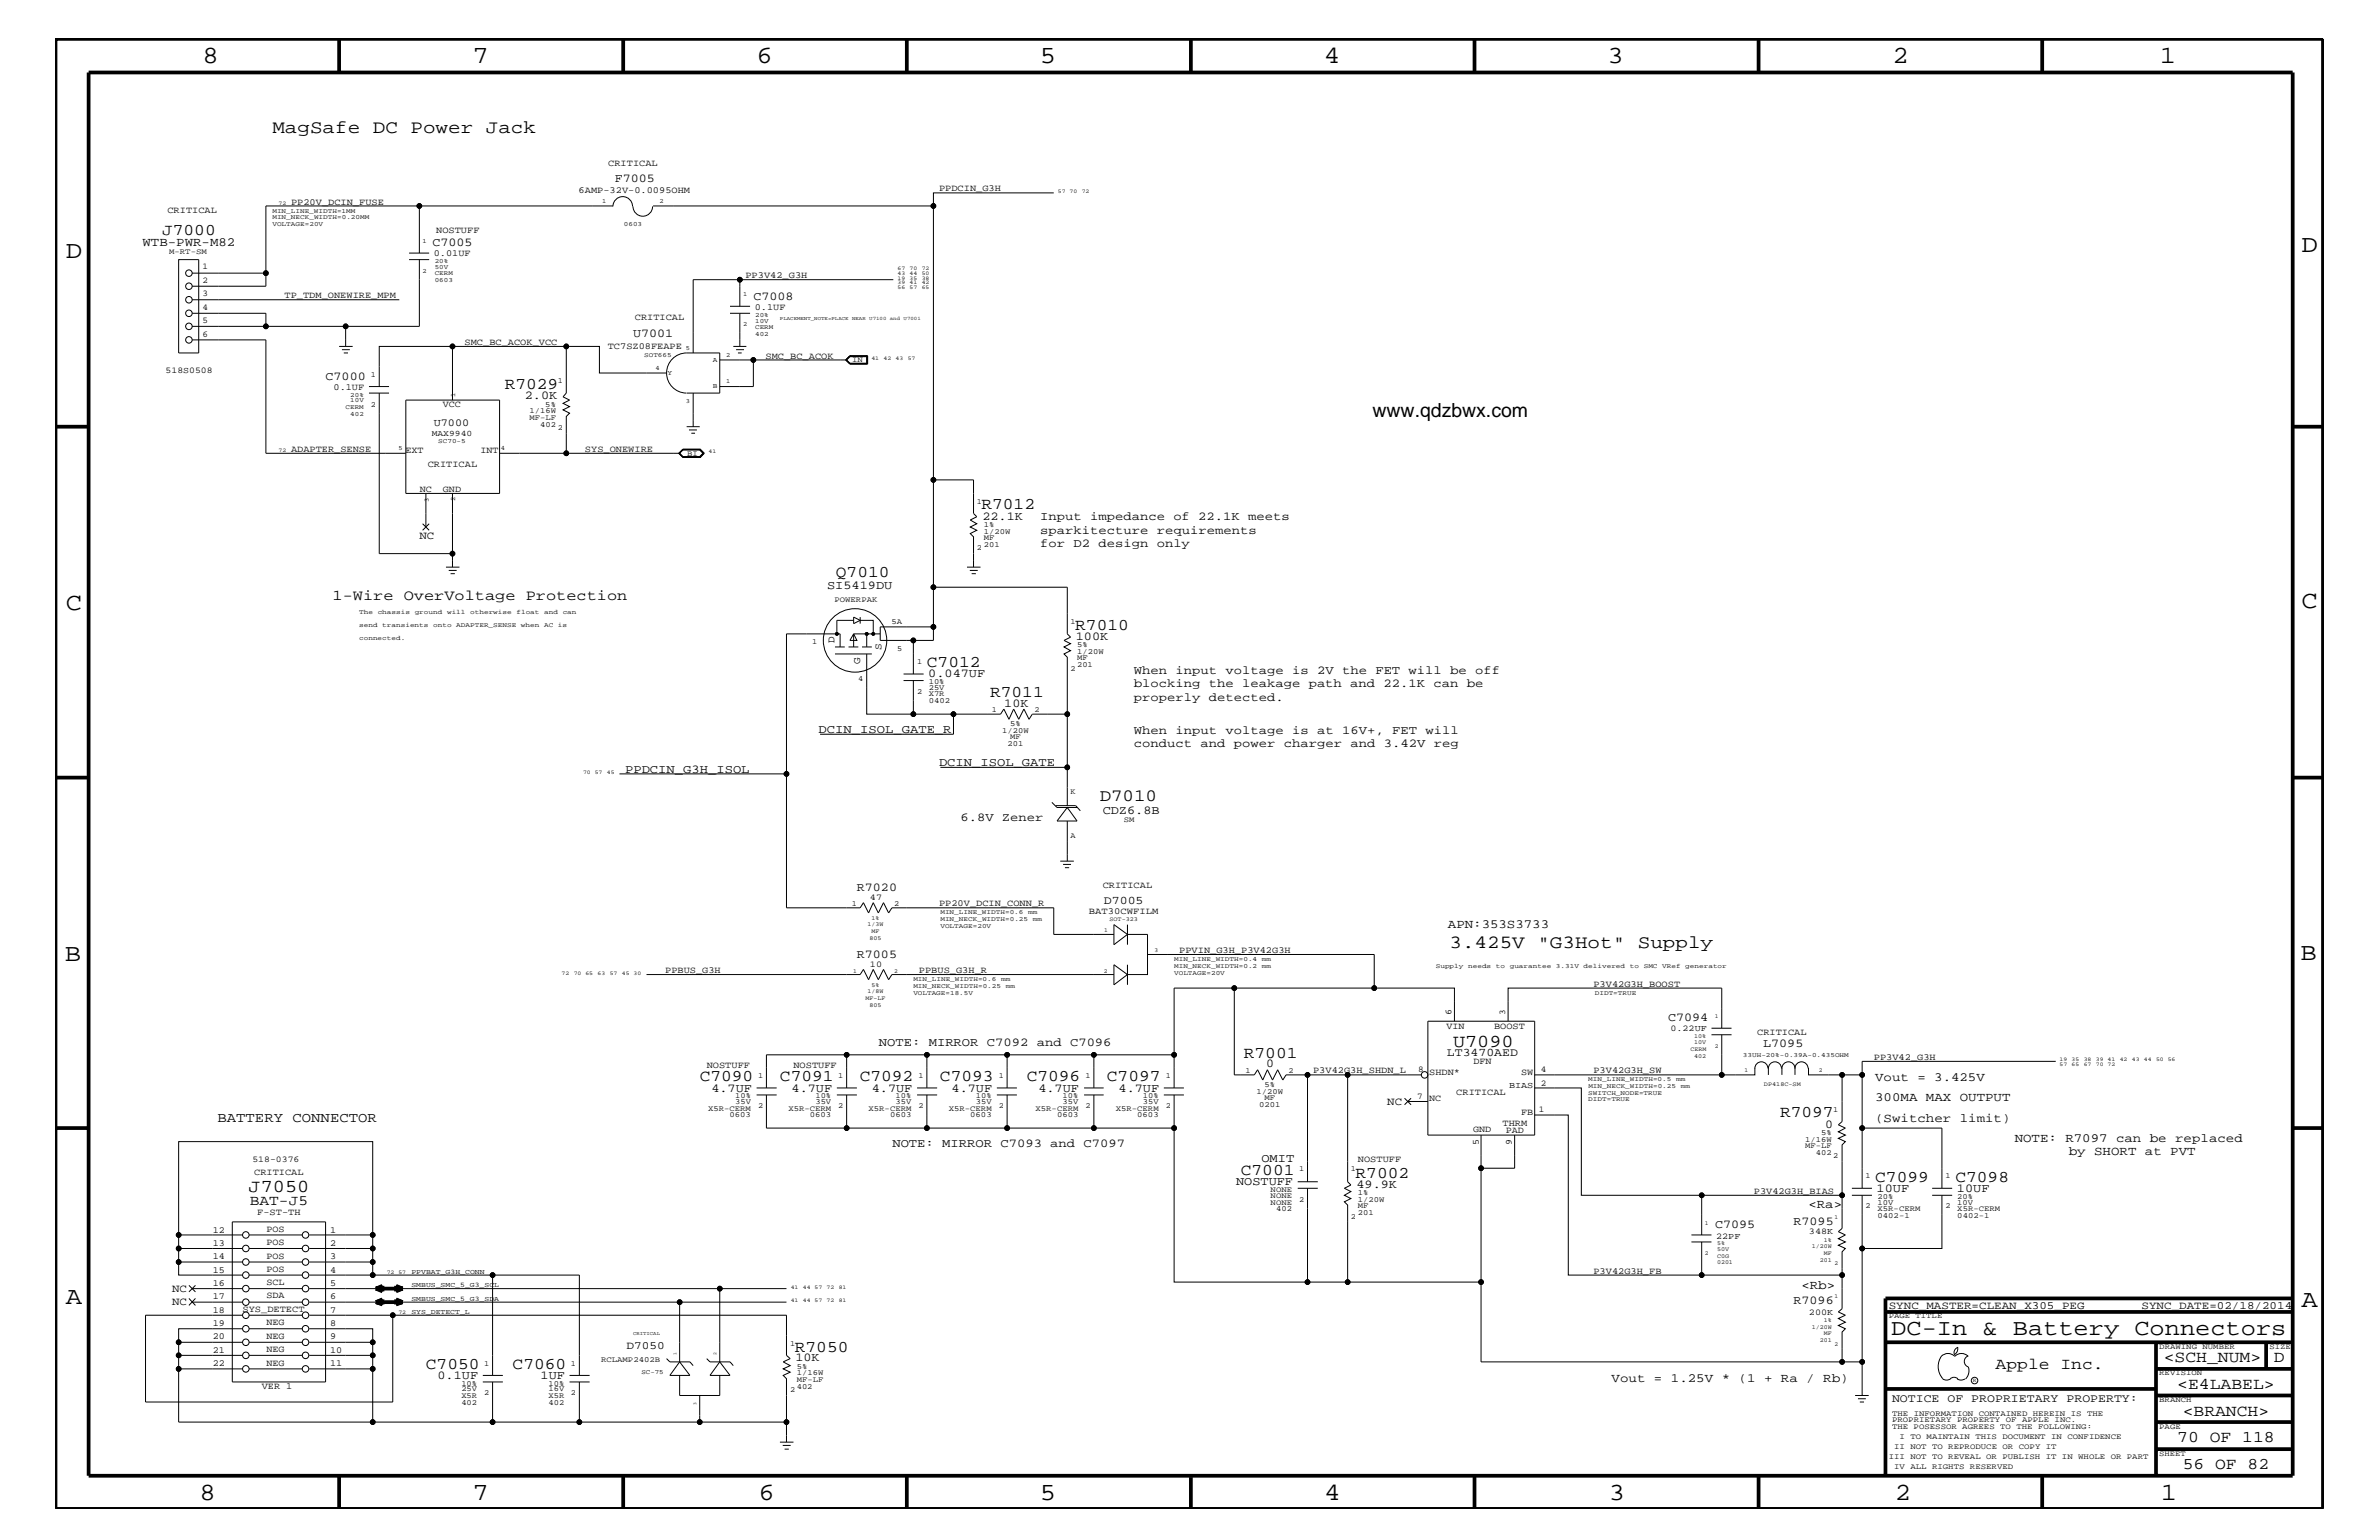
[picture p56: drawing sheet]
<svg xmlns="http://www.w3.org/2000/svg" width="432mm" height="279mm" viewBox="0 0 432 279" stroke-linecap="round" stroke-linejoin="round" font-family="sans-serif">
<defs><g id="words">
<g font-size="4.5">
<text x="36.7" y="11.5">8</text>
<text x="85.8" y="11.5">7</text>
<text x="137.3" y="11.5">6</text>
<text x="188.7" y="11.5">5</text>
<text x="240.3" y="11.5">4</text>
<text x="291.8" y="11.5">3</text>
<text x="343.5" y="11.5">2</text>
<text x="392" y="11.5">1</text>
<text x="11.9" y="46.8">D</text>
<text x="417.7" y="45.7">D</text>
<text x="11.9" y="110.6">C</text>
<text x="417.7" y="110.3">C</text>
<text x="11.8" y="174.3">B</text>
<text x="417.6" y="174.2">B</text>
<text x="11.9" y="236.7">A</text>
<text x="417.7" y="237.1">A</text>
<text x="36.2" y="272.1">8</text>
<text x="85.8" y="272.1">7</text>
<text x="137.7" y="272.1">6</text>
<text x="188.7" y="272.1">5</text>
<text x="240.4" y="272.1">4</text>
<text x="292" y="272.1">3</text>
<text x="343.9" y="272.1">2</text>
<text x="392.2" y="272.1">1</text>
</g>
<text font-size="4.1" x="343.3" y="242.3">DC-In &amp; Battery Connectors</text>
<text font-size="3.5" x="249.1" y="75.7">www.qdzbwx.com</text>
<g font-size="3.4">
<text x="49.4" y="24.1">MagSafe DC Power Jack</text>
<text x="263.1" y="172">3.425V &quot;G3Hot&quot; Supply</text>
</g>
<g font-size="3.3">
<text x="263.7" y="189.9">U7090</text>
<text x="45.1" y="216.2">J7050</text>
</g>
<text font-size="3.1" x="199.6" y="145.4">D7010</text>
<g font-size="3">
<text x="29.4" y="42.7">J7000</text>
<text x="91.6" y="70.6">R7029</text>
<text x="178.1" y="92.4">R7012</text>
<text x="151.7" y="104.7">Q7010</text>
<text x="195.2" y="114.2">R7010</text>
<text x="168.2" y="121">C7012</text>
<text x="179.7" y="126.5">R7011</text>
<text x="225.8" y="192">R7001</text>
<text x="127" y="196.2">C7090</text>
<text x="141.6" y="196.2">C7091</text>
<text x="156" y="196.2">C7092</text>
<text x="170.6" y="196.2">C7093</text>
<text x="186.4" y="196.2">C7096</text>
<text x="200.9" y="196.2">C7097</text>
<text x="323.1" y="202.7">R7097</text>
<text x="225.2" y="213.2">C7001</text>
<text x="246" y="213.6">R7002</text>
<text x="340.4" y="214.4">C7099</text>
<text x="354.9" y="214.4">C7098</text>
<text x="144.3" y="245.2">R7050</text>
<text x="77.3" y="248.4">C7050</text>
<text x="93" y="248.4">C7060</text>
<text x="362.2" y="248.4">Apple Inc.</text>
<text x="392.7" y="247.1">&lt;SCH_NUM&gt;</text>
<text x="395.2" y="252">&lt;E4LABEL&gt;</text>
<text x="412.7" y="247.1">D</text>
<text x="396.2" y="256.8">&lt;BRANCH&gt;</text>
<text x="395.2" y="261.6">70 OF 118</text>
<text x="396.2" y="266.6">56 OF 82</text>
</g>
<text font-size="2.7" x="60.4" y="108.9">1-Wire OverVoltage Protection</text>
<text font-size="2.6" x="45.3" y="218.6">BAT-J5</text>
<text font-size="2.5" x="39.5" y="203.5">BATTERY CONNECTOR</text>
<g font-size="2.3">
<text x="25.9" y="44.6">WTB-PWR-M82</text>
<text x="262.8" y="168.3">APN:353S3733</text>
<text x="340.4" y="196.2">Vout = 3.425V</text>
<text x="340.4" y="199.8">300MA MAX OUTPUT</text>
<text x="340.4" y="203.5">(Switcher limit)</text>
<text x="365.7" y="207.1">NOTE: R7097 can be replaced</text>
<text x="375.5" y="209.6">by SHORT at PVT</text>
<text x="328.3" y="219.2">&lt;Ra&gt;</text>
<text x="327" y="233.8">&lt;Rb&gt;</text>
<text x="292.5" y="250.7">Vout = 1.25V * (1 + Ra / Rb)</text>
</g>
<g font-size="2.2">
<text x="111.6" y="33">F7005</text>
<text x="78.5" y="44.6">C7005</text>
<text x="136.7" y="54.4">C7008</text>
<text x="114.9" y="61.1">U7001</text>
<text x="59.1" y="68.9">C7000</text>
<text x="95.3" y="72.4">2.0K</text>
<text x="178.3" y="94.3">22.1K</text>
<text x="188.8" y="94.3">Input impedance of 22.1K meets</text>
<text x="188.8" y="96.8">sparkitecture requirements</text>
<text x="188.8" y="99.3">for D2 design only</text>
<text x="150.1" y="106.9">SI5419DU</text>
<text x="195.2" y="116.1">100K</text>
<text x="168.5" y="122.9">0.047UF</text>
<text x="205.8" y="124.7">blocking the leakage path and 22.1K can be</text>
<text x="205.8" y="122.3">When input voltage is 2V the FET will be off</text>
<text x="182.3" y="128.2">10K</text>
<text x="205.8" y="127.1">properly detected.</text>
<text x="148.6" y="133">DCIN_ISOL_GATE_R</text>
<text x="205.8" y="133.2">When input voltage is at 16V+, FET will</text>
<text x="205.8" y="135.6">conduct and power charger and 3.42V reg</text>
<text x="113.5" y="140.2">PPDCIN_G3H_ISOL</text>
<text x="170.4" y="139">DCIN_ISOL_GATE</text>
<text x="174.3" y="149">6.8V Zener</text>
<text x="200.2" y="147.7">CDZ6.8B</text>
<text x="155.5" y="161.7">R7020</text>
<text x="155.5" y="173.8">R7005</text>
<text x="302.8" y="185.3">C7094</text>
<text x="159.5" y="189.9">NOTE: MIRROR C7092 and C7096</text>
<text x="320" y="190">L7095</text>
<text x="229.8" y="193.7">0</text>
<text x="129.1" y="198.1">4.7UF</text>
<text x="143.7" y="198.1">4.7UF</text>
<text x="158.2" y="198.1">4.7UF</text>
<text x="172.7" y="198.1">4.7UF</text>
<text x="188.5" y="198.1">4.7UF</text>
<text x="203" y="198.1">4.7UF</text>
<text x="162" y="208.1">NOTE: MIRROR C7093 and C7097</text>
<text x="331.3" y="204.6">0</text>
<text x="224.4" y="215">NOSTUFF</text>
<text x="228.9" y="210.8">OMIT</text>
<text x="246.2" y="215.5">49.9K</text>
<text x="340.6" y="216.2">10UF</text>
<text x="355.2" y="216.2">10UF</text>
<text x="311.3" y="222.9">C7095</text>
<text x="325.5" y="222.2">R7095</text>
<text x="325.5" y="236.7">R7096</text>
<text x="79.4" y="250.1">0.1UF</text>
<text x="98.1" y="250.1">1UF</text>
<text x="144.4" y="247">10K</text>
</g>
<g font-size="2.1">
<text x="200.4" y="163.9">D7005</text>
<text x="262.6" y="191.6">LT3470AED</text>
<text x="343.4" y="254.4">NOTICE OF PROPRIETARY PROPERTY:</text>
</g>
<g font-size="2">
<text x="76.1" y="97.7">NC</text>
<text x="251.8" y="200.4">NC</text>
<text x="31.2" y="234.4">NC</text>
<text x="31.2" y="236.8">NC</text>
<text x="342.8" y="237.4">SYNC_MASTER=CLEAN_X305_PEG</text>
<text x="388.7" y="237.4">SYNC_DATE=02/18/2014</text>
<text x="113.7" y="244.7">D7050</text>
</g>
<g font-size="1.9">
<text x="78.7" y="77.3">U7000</text>
<text x="151.5" y="116.7" transform="rotate(-90 151.5 116.7)">D</text>
<text x="160" y="117.9" transform="rotate(-90 160 117.9)">S</text>
<text x="156.1" y="120.4" transform="rotate(-90 156.1 120.4)">G</text>
</g>
<g font-size="1.7">
<text x="105" y="35">6AMP-32V-0.0095OHM</text>
<text x="110.4" y="30.2">CRITICAL</text>
<text x="170.4" y="34.7">PPDCIN_G3H</text>
<text x="30.4" y="38.6">CRITICAL</text>
<text x="52.8" y="37.2">PP20V_DCIN_FUSE</text>
<text x="78.7" y="46.5">0.01UF</text>
<text x="79.2" y="42.3">NOSTUFF</text>
<text x="135.3" y="50.5">PP3V42_G3H</text>
<text x="51.6" y="54.1">TP_TDM_ONEWIRE_MPM</text>
<text x="115.2" y="58">CRITICAL</text>
<text x="137" y="56.2">0.1UF</text>
<text x="84.3" y="62.6">SMC_BC_ACOK_VCC</text>
<text x="110.3" y="63.4">TC7SZ08FEAPE</text>
<text x="138.9" y="65.1">SMC_BC_ACOK</text>
<text x="60.5" y="70.7">0.1UF</text>
<text x="80.3" y="73.8">VCC</text>
<text x="52.8" y="82">ADAPTER_SENSE</text>
<text x="73.6" y="82.2">EXT</text>
<text x="87.2" y="82.2">INT</text>
<text x="106.2" y="82">SYS_ONEWIRE</text>
<text x="76.2" y="89.3">NC</text>
<text x="77.6" y="84.7">CRITICAL</text>
<text x="80.4" y="89.4">GND</text>
<text x="200.2" y="161.1">CRITICAL</text>
<text x="170.4" y="164.5">PP20V_DCIN_CONN_R</text>
<text x="197.7" y="165.8">BAT30CWFILM</text>
<text x="214" y="172.9">PPVIN_G3H_P3V42G3H</text>
<text x="120.7" y="176.6">PPBUS_G3H</text>
<text x="166.8" y="176.6">PPBUS_G3H_R</text>
<text x="289.2" y="179">P3V42G3H_BOOST</text>
<text x="263.5" y="184.2" transform="rotate(-90 263.5 184.2)">6</text>
<text x="262.6" y="186.7">VIN</text>
<text x="271.2" y="186.7">BOOST</text>
<text x="318.9" y="187.7">CRITICAL</text>
<text x="128.3" y="193.7">NOSTUFF</text>
<text x="144" y="193.7">NOSTUFF</text>
<text x="238.3" y="194.8">P3V42G3H_SHDN_L</text>
<text x="259.4" y="195">SHDN*</text>
<text x="267.4" y="193.1">DFN</text>
<text x="276.1" y="195">SW</text>
<text x="289.2" y="194.8">P3V42G3H_SW</text>
<text x="340.1" y="192.3">PP3V42_G3H</text>
<text x="259.4" y="199.8">NC</text>
<text x="264.3" y="198.7">CRITICAL</text>
<text x="276.1" y="202.3">FB</text>
<text x="267.4" y="205.4">GND</text>
<text x="268.4" y="207.7" transform="rotate(-90 268.4 207.7)">5</text>
<text x="272.7" y="204.3">THRM</text>
<text x="273.3" y="205.5">PAD</text>
<text x="274.4" y="207.7" transform="rotate(-90 274.4 207.7)">9</text>
<text x="46.1" y="213.2">CRITICAL</text>
<text x="246.5" y="210.8">NOSTUFF</text>
<text x="46.7" y="220.4">F-ST-TH</text>
<text x="318.3" y="216.6">P3V42G3H_BIAS</text>
<text x="38.6" y="226">13</text>
<text x="38.6" y="223.6">12</text>
<text x="48.3" y="225.9">POS</text>
<text x="48.3" y="223.5">POS</text>
<text x="59.9" y="226">2</text>
<text x="59.9" y="223.6">1</text>
<text x="38.6" y="233.3">16</text>
<text x="38.6" y="230.9">15</text>
<text x="38.6" y="228.5">14</text>
<text x="48.3" y="228.4">POS</text>
<text x="48.3" y="230.7">POS</text>
<text x="48.3" y="233.2">SCL</text>
<text x="59.9" y="233.3">5</text>
<text x="59.9" y="230.9">4</text>
<text x="59.9" y="228.5">3</text>
<text x="289.2" y="231.1">P3V42G3H_FB</text>
<text x="38.6" y="238.2">18</text>
<text x="38.6" y="235.7">17</text>
<text x="44" y="238">SYS_DETECT</text>
<text x="48.3" y="235.6">SDA</text>
<text x="59.9" y="238.2">7</text>
<text x="59.9" y="235.7">6</text>
<text x="38.6" y="243">20</text>
<text x="38.6" y="240.6">19</text>
<text x="38.6" y="245.4">21</text>
<text x="48.3" y="240.5">NEG</text>
<text x="48.3" y="242.9">NEG</text>
<text x="48.3" y="245.3">NEG</text>
<text x="59.9" y="243">9</text>
<text x="59.9" y="240.6">8</text>
<text x="59.9" y="245.4">10</text>
<text x="38.6" y="247.8">22</text>
<text x="47.5" y="252">VER 1</text>
<text x="48.3" y="247.8">NEG</text>
<text x="59.9" y="247.8">11</text>
</g>
<g font-size="1.6">
<text x="36.7" y="53.8">3</text>
<text x="36.7" y="51.3">2</text>
<text x="36.7" y="48.9">1</text>
<text x="36.7" y="58.6">5</text>
<text x="36.7" y="56.2">4</text>
<text x="36.7" y="61.1">6</text>
<text x="30.1" y="67.7">518S0508</text>
<text x="157.9" y="163.4">47</text>
<text x="157.9" y="175.5">10</text>
<text x="273.2" y="184.2" transform="rotate(-90 273.2 184.2)">3</text>
<text x="303.2" y="187.1">0.22UF</text>
<text x="257.4" y="194.5">8</text>
<text x="273.9" y="197.4">BIAS</text>
<text x="279.7" y="194.5">4</text>
<text x="279.7" y="197">2</text>
<text x="257.2" y="199.3">7</text>
<text x="279.3" y="201.8">1</text>
<text x="45.8" y="210.8">518-0376</text>
<text x="311.5" y="224.7">22PF</text>
<text x="328.3" y="224">348K</text>
<text x="328.3" y="238.5">200K</text>
</g>
<text font-size="1.5" x="78.4" y="79">MAX9940</text>
<g font-size="1.4">
<text x="30.7" y="46">M-RT-SM</text>
<text x="154.7" y="65.6">IN</text>
<text x="67.3" y="68.4">1</text>
<text x="101.3" y="69.5">1</text>
<text x="67.3" y="73.8">2</text>
<text x="96.1" y="75">1/16W</text>
<text x="96.1" y="76.2">MF-LF</text>
<text x="98" y="77.4">402</text>
<text x="99" y="73.8">5%</text>
<text x="101.3" y="78">2</text>
<text x="124.7" y="82.7">BI</text>
<text x="177.3" y="91.4">1</text>
<text x="178.6" y="95.6">1%</text>
<text x="177.3" y="99.9">2</text>
<text x="178.6" y="98">MF</text>
<text x="178.6" y="99.3">201</text>
<text x="178.6" y="96.8">1/20W</text>
<text x="151.5" y="109.2">POWERPAK</text>
<text x="161.8" y="113.1">5A</text>
<text x="194.3" y="113.1">1</text>
<text x="147.4" y="116.8">1</text>
<text x="162.8" y="118.1">5</text>
<text x="195.5" y="119.8">MF</text>
<text x="195.5" y="117.4">5%</text>
<text x="195.5" y="118.6">1/20W</text>
<text x="155.8" y="123.5">4</text>
<text x="166.5" y="125.9">2</text>
<text x="166.5" y="120.4">1</text>
<text x="168.6" y="125.2">25V</text>
<text x="168.6" y="124.1">10%</text>
<text x="194.3" y="121.7">2</text>
<text x="195.5" y="121">201</text>
<text x="168.6" y="127.6">0402</text>
<text x="168.6" y="126.4">X7R</text>
<text x="180" y="129.1">1</text>
<text x="183.3" y="131.7">5%</text>
<text x="187.8" y="129.1">2</text>
<text x="181.9" y="133">1/20W</text>
<text x="182.9" y="135.3">201</text>
<text x="183.3" y="134.1">MF</text>
<text x="194.3" y="144">K</text>
<text x="204" y="149.2">SM</text>
<text x="194.3" y="152">A</text>
<text x="154.6" y="164.4">1</text>
<text x="162.3" y="164.4">2</text>
<text x="137.6" y="195.6">1</text>
<text x="152.1" y="195.6">1</text>
<text x="166.7" y="195.6">1</text>
<text x="181.3" y="195.6">1</text>
<text x="197" y="195.6">1</text>
<text x="211.6" y="195.6">1</text>
<text x="226.1" y="194.7">1</text>
<text x="229.5" y="197.2">5%</text>
<text x="233.8" y="194.7">2</text>
<text x="128.5" y="201.5">X5R-CERM</text>
<text x="132.4" y="202.7">0603</text>
<text x="133.4" y="200.3">35V</text>
<text x="133.4" y="199.2">10%</text>
<text x="137.6" y="201">2</text>
<text x="143.1" y="201.5">X5R-CERM</text>
<text x="147" y="202.7">0603</text>
<text x="148" y="199.2">10%</text>
<text x="148" y="200.3">35V</text>
<text x="152.1" y="201">2</text>
<text x="157.6" y="201.5">X5R-CERM</text>
<text x="161.5" y="202.7">0603</text>
<text x="162.6" y="200.3">35V</text>
<text x="162.6" y="199.2">10%</text>
<text x="166.7" y="201">2</text>
<text x="172.2" y="201.5">X5R-CERM</text>
<text x="176.1" y="202.7">0603</text>
<text x="177.1" y="199.2">10%</text>
<text x="177.1" y="200.3">35V</text>
<text x="181.3" y="201">2</text>
<text x="188" y="201.5">X5R-CERM</text>
<text x="191.9" y="202.7">0603</text>
<text x="192.9" y="200.3">35V</text>
<text x="192.9" y="199.2">10%</text>
<text x="197" y="201">2</text>
<text x="202.5" y="201.5">X5R-CERM</text>
<text x="206.4" y="202.7">0603</text>
<text x="207.4" y="199.2">10%</text>
<text x="207.4" y="200.3">35V</text>
<text x="211.6" y="201">2</text>
<text x="228" y="198.4">1/20W</text>
<text x="228.5" y="200.9">0201</text>
<text x="229.5" y="199.6">MF</text>
<text x="332.7" y="201.7">1</text>
<text x="327.7" y="208.3">MF-LF</text>
<text x="327.7" y="207.1">1/16W</text>
<text x="329.6" y="209.6">402</text>
<text x="330.5" y="205.9">5%</text>
<text x="235.8" y="212.5">1</text>
<text x="245.2" y="212.5">1</text>
<text x="332.7" y="210.2">2</text>
<text x="338.6" y="213.8">1</text>
<text x="353.1" y="213.8">1</text>
<text x="230.6" y="216.2">NONE</text>
<text x="230.6" y="218.6">NONE</text>
<text x="230.6" y="217.3">NONE</text>
<text x="231.6" y="219.7">402</text>
<text x="235.8" y="218">2</text>
<text x="245.2" y="221.1">2</text>
<text x="246.5" y="216.9">1%</text>
<text x="246.5" y="219.2">MF</text>
<text x="246.5" y="218">1/20W</text>
<text x="246.5" y="220.4">201</text>
<text x="338.6" y="219.2">2</text>
<text x="340.8" y="219.7">X5R-CERM</text>
<text x="340.8" y="220.9">0402-1</text>
<text x="340.8" y="218.6">10V</text>
<text x="340.8" y="217.5">20%</text>
<text x="353.1" y="219.2">2</text>
<text x="355.3" y="220.9">0402-1</text>
<text x="355.3" y="219.7">X5R-CERM</text>
<text x="355.3" y="217.5">20%</text>
<text x="355.3" y="218.6">10V</text>
<text x="342.8" y="239.2">PAGE TITLE</text>
<text x="143.4" y="244.1">1</text>
<text x="391.9" y="244.7">DRAWING NUMBER</text>
<text x="411.9" y="244.7">SIZE</text>
<text x="83.7" y="251.4">10%</text>
<text x="87.9" y="247.8">1</text>
<text x="99.6" y="251.4">10%</text>
<text x="103.6" y="247.8">1</text>
<text x="109.1" y="247.1">RCLAMP2402B</text>
<text x="144.6" y="248.4">5%</text>
<text x="144.6" y="250.7">MF-LF</text>
<text x="144.6" y="249.5">1/16W</text>
<text x="144.6" y="252">402</text>
<text x="391.9" y="249.5">REVISION</text>
<text x="83.7" y="252.4">25V</text>
<text x="83.7" y="253.7">X5R</text>
<text x="83.7" y="254.9">402</text>
<text x="87.9" y="253.2">2</text>
<text x="99.6" y="254.9">402</text>
<text x="99.6" y="252.4">16V</text>
<text x="99.6" y="253.7">X5R</text>
<text x="103.6" y="253.2">2</text>
<text x="143.4" y="252.6">2</text>
<text x="343.4" y="256.8">THE INFORMATION CONTAINED HEREIN IS THE</text>
<text x="391.9" y="254.4">BRANCH</text>
<text x="343.4" y="258">PROPRIETARY PROPERTY OF APPLE INC.</text>
<text x="343.4" y="259.3">THE POSESSOR AGREES TO THE FOLLOWING:</text>
<text x="343.8" y="262.9">II NOT TO REPRODUCE OR COPY IT</text>
<text x="344.8" y="261.1">I TO MAINTAIN THIS DOCUMENT IN CONFIDENCE</text>
<text x="391.9" y="259.3">PAGE</text>
<text x="342.8" y="264.7">III NOT TO REVEAL OR PUBLISH IT IN WHOLE OR PART</text>
<text x="343.8" y="266.6">IV ALL RIGHTS RESERVED</text>
<text x="391.9" y="264.1">SHEET</text>
</g>
<g font-size="1.3">
<text x="129.4" y="65.6">A</text>
<text x="121.2" y="68.1">Y</text>
<text x="129.4" y="70.4">B</text>
<text x="74.7" y="233.5">SMBUS_SMC_5_G3_SCL</text>
<text x="74.7" y="231.1">PPVBAT_G3H_CONN</text>
<text x="74.7" y="236">SMBUS_SMC_5_G3_SDA</text>
<text x="74.7" y="238.4">SYS_DETECT_L</text>
</g>
<g font-size="1.2">
<text x="49.4" y="39.8">MIN_NECK_WIDTH=0.20MM</text>
<text x="49.4" y="38.6">MIN_LINE_WIDTH=1MM</text>
<text x="49.4" y="41">VOLTAGE=20V</text>
<text x="109.3" y="36.8">1</text>
<text x="113.2" y="41">0603</text>
<text x="119.7" y="36.8">2</text>
<text x="76.7" y="44.1">1</text>
<text x="78.9" y="47.7">20%</text>
<text x="76.7" y="49.6">2</text>
<text x="78.9" y="48.8">50V</text>
<text x="78.9" y="50">CERM</text>
<text x="78.9" y="51.3">0603</text>
<text x="134.9" y="53.8">1</text>
<text x="134.9" y="59.2">2</text>
<text x="137.1" y="57.4">20%</text>
<text x="137.1" y="58.5">10V</text>
<text x="137.1" y="59.7">CERM</text>
<text x="116.9" y="64.8">SOT665</text>
<text x="124.5" y="63.4">5</text>
<text x="131.8" y="64.7">2</text>
<text x="137.1" y="60.9">402</text>
<text x="63.6" y="72">20%</text>
<text x="82.6" y="72" transform="rotate(-90 82.6 72)">1</text>
<text x="119" y="67.1">4</text>
<text x="131.8" y="69.5">1</text>
<text x="62.7" y="74.3">CERM</text>
<text x="63.6" y="75.5">402</text>
<text x="63.6" y="73">10V</text>
<text x="124.5" y="73.2">3</text>
<text x="72.3" y="81.7">5</text>
<text x="79.5" y="80.5">SC70-5</text>
<text x="90.9" y="81.7">4</text>
<text x="77.8" y="91" transform="rotate(-90 77.8 91)">3</text>
<text x="82.6" y="91" transform="rotate(-90 82.6 91)">2</text>
<text x="65.2" y="113.7">send</text>
<text x="65.2" y="111.4">The</text>
<text x="68.6" y="111.4">chassis</text>
<text x="69.4" y="113.7">transients</text>
<text x="75.3" y="111.4">ground</text>
<text x="78.6" y="113.7">onto</text>
<text x="81.1" y="111.4">will</text>
<text x="82.8" y="113.7">ADAPTER_SENSE</text>
<text x="85.3" y="111.4">otherwise</text>
<text x="93.7" y="111.4">float</text>
<text x="94.6" y="113.7">when</text>
<text x="98.8" y="113.7">AC</text>
<text x="98.8" y="111.4">and</text>
<text x="101.3" y="113.7">is</text>
<text x="102.1" y="111.4">can</text>
<text x="65.2" y="116.2">connected.</text>
<text x="170.7" y="167.1">MIN_NECK_WIDTH=0.25</text>
<text x="170.7" y="165.9">MIN_LINE_WIDTH=0.6</text>
<text x="186.6" y="165.9">mm</text>
<text x="187.5" y="167.1">mm</text>
<text x="170.7" y="168.3">VOLTAGE=20V</text>
<text x="165.8" y="178">MIN_LINE_WIDTH=0.6</text>
<text x="165.8" y="179.3">MIN_NECK_WIDTH=0.25</text>
<text x="181.7" y="178">mm</text>
<text x="182.6" y="179.3">mm</text>
<text x="213.1" y="174.4">MIN_LINE_WIDTH=0.4</text>
<text x="213.1" y="175.6">MIN_NECK_WIDTH=0.2</text>
<text x="213.1" y="176.8">VOLTAGE=20V</text>
<text x="229" y="174.4">mm</text>
<text x="229" y="175.6">mm</text>
<text x="260.6" y="175.6">Supply</text>
<text x="266.5" y="175.6">needs</text>
<text x="271.5" y="175.6">to</text>
<text x="274" y="175.6">guarantee</text>
<text x="282.4" y="175.6">3.31V delivered</text>
<text x="295.8" y="175.6">to</text>
<text x="298.3" y="175.6">SMC</text>
<text x="301.7" y="175.6">VRef</text>
<text x="305.9" y="175.6">generator</text>
<text x="165.8" y="180.5">VOLTAGE=18.5V</text>
<text x="289.5" y="180.5">DIDT=TRUE</text>
<text x="316.4" y="191.7">33UH-20%-0.39A-0.435OHM</text>
<text x="288.3" y="196.2">MIN_LINE_WIDTH=0.5</text>
<text x="288.3" y="197.4">MIN_NECK_WIDTH=0.25</text>
<text x="304.2" y="196.2">mm</text>
<text x="305.1" y="197.4">mm</text>
<text x="288.3" y="198.7">SWITCH_NODE=TRUE</text>
<text x="288.3" y="199.8">DIDT=TRUE</text>
<text x="116.4" y="249.4">SC-75</text>
</g>
<g font-size="1.1">
<text x="158.2" y="166.9">1%</text>
<text x="201.4" y="167.1">SOT-323</text>
<text x="157.5" y="168.1">1/3W</text>
<text x="157.8" y="170.5">805</text>
<text x="158.2" y="169.3">MF</text>
<text x="200.4" y="169">1</text>
<text x="209.6" y="172.7">3</text>
<text x="154.9" y="176.5">1</text>
<text x="158.2" y="179">5%</text>
<text x="162.3" y="176.5">2</text>
<text x="200.3" y="176.5">2</text>
<text x="157.1" y="181.4">MF-LF</text>
<text x="157.5" y="180.2">1/8W</text>
<text x="157.8" y="182.7">805</text>
<text x="311.2" y="184.7">1</text>
<text x="306.8" y="190.6">CERM</text>
<text x="307.5" y="189.4">10V</text>
<text x="307.5" y="188.3">10%</text>
<text x="307.5" y="191.9">402</text>
<text x="311.2" y="190.2">2</text>
<text x="316.7" y="194.4">1</text>
<text x="320.2" y="197">DP418C-SM</text>
<text x="330.1" y="194.4">2</text>
<text x="333" y="221.1">1</text>
<text x="309.5" y="227.7">2</text>
<text x="309.5" y="222.3">1</text>
<text x="311.7" y="227">50V</text>
<text x="311.7" y="225.9">5%</text>
<text x="328.8" y="226.5">1/20W</text>
<text x="331" y="227.7">MF</text>
<text x="331" y="225.3">1%</text>
<text x="311.7" y="228.2">C0G</text>
<text x="311.7" y="229.4">0201</text>
<text x="330.3" y="229">201</text>
<text x="333" y="229.6">2</text>
<text x="331" y="239.9">1%</text>
<text x="333" y="235.6">1</text>
<text x="328.8" y="241.1">1/20W</text>
<text x="330.3" y="243.5">201</text>
<text x="331" y="242.3">MF</text>
<text x="333" y="244.1">2</text>
</g>
<g font-size="1">
<text x="192" y="35">57 70</text>
<text x="196.3" y="35">72</text>
<text x="50.5" y="37.2">72</text>
<text x="162.9" y="50.7">19</text>
<text x="162.9" y="51.6">39</text>
<text x="162.9" y="49.9">43</text>
<text x="162.9" y="52.5">56</text>
<text x="162.9" y="49">67</text>
<text x="165.1" y="50.7">35</text>
<text x="165.1" y="51.6">41</text>
<text x="165.1" y="49.9">44</text>
<text x="165.1" y="52.5">57</text>
<text x="165.1" y="49">70</text>
<text x="167.3" y="50.7">38</text>
<text x="167.3" y="51.6">42</text>
<text x="167.3" y="49.9">50</text>
<text x="167.3" y="52.5">65</text>
<text x="167.3" y="49">72</text>
<text x="158.2" y="65.3">41</text>
<text x="160.4" y="65.3">42</text>
<text x="162.6" y="65.3">43</text>
<text x="164.8" y="65.3">57</text>
<text x="50.5" y="82">72</text>
<text x="128.6" y="82.2">41</text>
<text x="105.8" y="140.4">70 57</text>
<text x="110.2" y="140.4">45</text>
<text x="101.9" y="176.8">72</text>
<text x="104.1" y="176.8">70 65</text>
<text x="108.5" y="176.8">63</text>
<text x="110.7" y="176.8">57</text>
<text x="112.9" y="176.8">45 30</text>
<text x="373.8" y="192.6">19</text>
<text x="373.8" y="193.4">57</text>
<text x="376" y="192.6">35</text>
<text x="376" y="193.4">65</text>
<text x="378.2" y="192.6">38</text>
<text x="378.2" y="193.4">67</text>
<text x="380.4" y="192.6">39 41</text>
<text x="380.4" y="193.4">70 72</text>
<text x="384.7" y="192.6">42</text>
<text x="386.9" y="192.6">43</text>
<text x="389.1" y="192.6">44</text>
<text x="391.3" y="192.6">50 56</text>
<text x="70.2" y="231.1">72 57</text>
<text x="143.5" y="233.8">41</text>
<text x="145.7" y="233.8">44 57</text>
<text x="150" y="233.8">72</text>
<text x="152.2" y="233.8">81</text>
<text x="72.3" y="238.4">72</text>
<text x="143.5" y="236.2">41</text>
<text x="145.7" y="236.2">44 57</text>
<text x="150" y="236.2">72</text>
<text x="152.2" y="236.2">81</text>
<text x="358.1" y="250.7">R</text>
</g>
<g font-size=".9">
<text x="141.6" y="58">PLACEMENT_NOTE=PLACE NEAR U7100 and U7001</text>
<text x="114.9" y="242.3">CRITICAL</text>
</g>
<g font-size=".8">
<text x="122.8" y="245.9" transform="rotate(-90 122.8 245.9)">1</text>
<text x="130" y="245.9" transform="rotate(-90 130 245.9)">2</text>
<text x="126.4" y="254.9" transform="rotate(-90 126.4 254.9)">3</text>
</g>
</g></defs>
<g fill="none" stroke="#000" stroke-width=".18">
<path d="M76.1 37.4h-27.8v14.5h-13.4M111.3 37.5a1.78 1.78 0 0 1 1.7-1.8 1.78 1.78 0 0 1 1.8 1.8M111.3 37.4h-35.2v8.5M114.9 37.5a1.78 1.78 0 0 0 1.8 1.7 1.78 1.78 0 0 0 1.7-1.7M169.4 37.4v49.7M191.3 35h-21.9v2.4h-50.9M32.4 47.1h3.7v16.9h-3.7zM34.9 59.2h27.8v3.7M34.9 54.4h37.6M34.9 49.6h13.4M34.9 56.8h13.4v2.4M74.3 45.9h3.6"/>
<path d="M74.3 47.1h3.6M76.1 47.1v12.1h-13.4M132.5 55.6h3.6M132.5 56.8h3.6M134.3 56.8v6.1M134.3 50.7h-8.5v13.3M162.1 50.7h-27.8v4.9M34.9 61.7h13.4v20.5h25.4M61.6 62.9h2.4M62.1 63.4h1.4M62.4 64h.8M67 71.3h3.6"/>
<path d="M67 70.1h3.6M68.8 70.1v-7.2h13.3v9.7M68.8 71.3v29.1h13.3M73.7 72.6h17v16.9h-17zM82.1 62.9h20.7v8.4l-.6 .7 1.2 .6-1.2 .6 1.2 .6-1.2 .6 1.2 .6-.6 .6v6.6M102.8 62.9h6v4.8h12.2M124.6 71.3a3.6 3.6 0 0 1-3.6-3.7 3.6 3.6 0 0 1 3.6-3.6h6v7.3h-6M124.6 77.4h2.4M125.1 78h1.4M125.5 78.6h.7M125.8 71.3v6.1M130.6 65.3h6.1"/>
<path d="M133.1 62.9h2.4M133.6 63.4h1.4M133.9 64h.7M153.5 65.3l.8-.8h3.2v1.6h-3.2zM153.5 65.3l.8 .7M153.7 65.3h-17v4.8h-6.1M153.7 65.3l.6-.6h3v1.2h-3zM157.4 64.6h-3.1l-.7 .7 .7 .7M157.4 64.5v1.5h-3.1M76.7 95l1.2 1.2M77.3 89.5v6.1M77.9 95l-1.2 1.2"/>
<path d="M82.1 89.5v13.4M90.7 82.2h32.7M123.3 82.2l.7-.6h3l.7 .6-.7 .7h-3zM123.4 82.2l.6-.6h3l.6 .6-.6 .6h-3zM124 81.6l-.7 .6 .7 .8M124 81.5h3.1l.7 .7-.7 .8h-3.1l-.8-.8zM124 81.6h3.1l.7 .6-.7 .8h-3.1M80.9 102.9h2.5M81.4 103.5h1.5M81.8 104.1h.7M151.6 118.6h6.6M151.6 117.4h1.7"/>
<path d="M152.5 117.4v-2.4h-9.8v49.7h13.4l.6-.9 .9 1.8 .9-1.8 .9 1.8 1-1.8 .9 1.8 .6-.9h29.4v4.8h10.9M154 117.4h1.8M154.9 115l.6 1.2h-1.2zM154.9 112.6h-3v2.4M154.9 115v2.4M154.9 115h4.9M156.1 112.6l-1.2-.6v1.1l1.2-.5h2.4v2.4M156.1 112v1.1M156.5 117.4h1.7M157.3 118.6v11h8.5v-6.1M157.3 115v2.4M165.8 116.2h3.6v-2.5h-9.6v2.5h6v6.1"/>
<path d="M169.4 113.7v-7.2h24.3v8.5l.6 .6-1.2 .6 1.2 .6-1.2 .6 1.2 .7-1.2 .5 .6 .6v27M175.5 102.9h2.5M176 103.5h1.5M176.4 104.1h.7M176.7 102.9v-5.5l-.6-.6 1.2-.6-1.2-.6 1.2-.6-1.2-.7 1.2-.5-.6-.6v-6.1h-7.3v19.4M164 122.3h3.6M164 123.5h3.6M165.8 129.6h15.8l.6-1 .9 1.9 .9-1.9 .9 1.9 .9-1.9 1 1.9 .6-.9h6.3M170.7 139.2h23M173.1 129.6v3.6h-24.3M112.4 140.4h30.3M190.9 145.6l1 .9h3.6"/>
<path d="M191.6 146.2h3.6l.9 .9M192.4 156.2h2.5M193 156.8h1.4M193.3 157.4h.8M193.7 149v7.2M193.7 146.5l1.8 2.5h-3.6zM117.3 176.8h38.8l.6-.9 .9 1.8 .9-1.8 .9 1.8 1-1.8 .9 1.8 .6-.9h40.3M202.2 175l2.4 1.8-2.4 1.9zM204.6 169.5l-2.4-1.7v3.6l2.4-1.9h3.7v7.3h-3.7M204.6 167.8v3.6M204.6 175v3.7M208.3 173.2h41.1v6.1"/>
<path d="M224 179.3h40v6M137.3 198.7h3.7M137.3 197.4h3.7M139.1 197.4v-6h14.6v6M139.1 198.7v6h14.6M151.9 198.7h3.6M151.9 197.4h3.6M153.7 191.4h14.5v6M153.7 198.7v6h14.5M166.5 198.7h3.6M166.5 197.4h3.6M168.2 191.4h14.6v6"/>
<path d="M168.2 198.7v6h14.6M180.9 198.7h3.7M180.9 197.4h3.7M182.8 198.7v6h15.7M182.8 191.4h15.7v6M196.8 198.7h3.5M196.8 197.4h3.5M198.5 198.7v6h14.6M198.5 191.4h14.6v-12.1h10.9v15.7h3.7l.6-.9 .9 1.8 .8-1.8 1 1.8 .9-1.8 .9 1.8 .6-.9h11.2M211.2 198.7h3.7M211.2 197.4h3.7M213.1 198.7v33.9h24.2v-17"/>
<path d="M213.1 191.4v6M237.3 195v19.4M254.9 199.2l1.2 1.2M255.5 199.8h3.7M256.1 199.2l-1.2 1.2M258 195h-13.4v19.4l.6 .6-1.2 .6 1.2 .6-1.2 .7 1.2 .6-1.2 .5 .6 .6v14h24.2v14.5h65.5M259.2 185.3h19.4v20.6h-19.4zM273.7 185.3v-6h38.8v7.2M278.6 197.4h8.4v19.5h21.9v7.2M310.6 187.7h3.7M310.6 186.5h3.7M312.5 187.7v7.3h-33.9"/>
<path d="M318.5 193.8a1.19 1.19 0 0 1 1.2-1.2 1.19 1.19 0 0 1 1.2 1.2M318.5 193.7v1.3h-6M321 193.7v1.3M321 193.8a1.19 1.19 0 0 1 1.2-1.2 1.19 1.19 0 0 1 1.1 1.2M323.4 193.7v1.3M323.4 193.8a1.19 1.19 0 0 1 1.2-1.2 1.19 1.19 0 0 1 1.2 1.2 1.19 1.19 0 0 1 1.2-1.2 1.19 1.19 0 0 1 1.2 1.2M325.8 193.7v1.3M328.3 193.7v1.3h9.7M334.3 195v8.5l-.6 .6 1.2 .6-1.2 .6 1.2 .6-1.2 .6 1.2 .6-.6 .6v15.2l-.6 .6 1.2 .6-1.2 .6 1.2 .6-1.2 .6 1.2 .6-.6 .6v10.3l-.6 .6 1.2 .6-1.2 .6 1.2 .7-1.2 .6 1.2 .6-.6 .6v5.4h3.7v6.1M373.1 192.6h-35.1v23M235.5 215.6h3.7M235.5 214.4h3.7"/>
<path d="M268.8 205.9v26.7M274.9 205.9v6h-6.1M278.6 202.3h6v29h49.7M308.9 216.9h25.4M336.1 215.6h3.7M336.1 216.9h3.7M338 204.7h14.5v10.9M338 216.9v9.6h14.5v-9.6M350.7 215.6h3.6M350.7 216.9h3.6M32.4 224.1v2.4h11.5M32.4 226.5v2.5"/>
<path d="M34.3 233.2l1.2 1.2M34.3 235.6l1.2 1.2M34.9 236.2h9M34.9 233.8h9M35.5 233.2l-1.2 1.2M35.5 235.6l-1.2 1.2M42.2 221.7h16.9v29h-16.9zM43.9 224.1h-11.5v-17h35.2v17h-11.5M43.9 229h-11.5v2.3h11.5M45.2 224.1h9.7M45.2 236.2h9.7M45.2 231.3h9.7"/>
<path d="M45.2 229h9.7M45.2 226.5h9.7M45.2 238.6h9.7M45.2 233.8h9.7M56.1 238.6h86.6v7.3l.7 .6-1.2 .6 1.2 .7-1.2 .6 1.2 .5-1.2 .6 .5 .6v11.5M56.1 226.5h11.5v2.5M56.1 236.2h86.6M56.1 231.3h33.3M56.1 229h11.5M56.1 233.8h86.6M67.6 224.1v2.4M67.6 229v2.3"/>
<path d="M71.3 238.6v15.8h-44.9v-15.8h17.5M123.4 236.2v10.9M130.6 233.8v13.3M237.3 232.6h7.3M307 224.1h3.6M307 225.3h3.6M308.9 225.3v6M338 226.5v20.6M32.4 248.4v9.6h35.2v-9.6h-11.5M32.4 243.5v2.4M43.9 245.9h-11.5v2.5h11.5M43.9 241.1h-11.5v2.4h11.5"/>
<path d="M45.2 241.1h9.7M45.2 243.5h9.7M45.2 245.9h9.7M45.2 248.4h9.7M56.1 241.1h11.5v2.4h-11.5M56.1 245.9h11.5M67.6 258h21.8M67.6 243.5v4.9M87.6 250.7h3.7M87.6 249.5h3.7M89.4 250.7v7.3h15.8M89.4 249.5v-18.2h15.8v18.2"/>
<path d="M103.4 249.5h3.6M103.4 250.7h3.6M105.2 250.7v7.3h21.8M121 246.5l.6 .6h3.6l.6 .7M123.4 247.1l1.8 2.4h-3.6zM123.4 249.5v3.7h7.2v-3.7M127 253.2v4.8h15.7M128.3 246.5l.6 .6h3.6l.6 .7M130.6 247.1l1.9 2.4h-3.6zM336.7 253.2h2.5M337.2 253.8h1.5M337.6 254.4h.7"/>
<path d="M352.3 246.1a1.72 1.72 0 0 1 2.5 0 1.69 1.69 0 0 1 2.4 0M352.4 246a3.2 3.2 0 0 0 .4 4.3l.8 .1 .4-.2M354 250.2l.7-.3 .7 .3M355.2 250.2l.7 .2 .7-.2M355.3 244.4v.3a1.18 1.18 0 0 1-.6 1.1M355.4 244.4a.99 .99 0 0 0-.6 1.4M357.2 246a1.04 1.04 0 0 0-.7 1 1.04 1.04 0 0 0 .7 1M357.3 248l.1 .7a2.11 2.11 0 0 1-.6 1.5M141.6 261.6h2.4M142.1 262.2h1.4M142.4 262.9h.8"/>
<circle cx="76.1" cy="37.4" r=".42"/>
<circle cx="169.4" cy="37.4" r=".42"/>
<circle cx="34.3" cy="56.8" r=".59"/>
<circle cx="34.3" cy="51.9" r=".59"/>
<circle cx="34.3" cy="59.2" r=".59"/>
<circle cx="34.3" cy="54.4" r=".59"/>
<circle cx="34.3" cy="49.6" r=".59"/>
<circle cx="48.3" cy="59.2" r=".42"/>
<circle cx="48.3" cy="49.6" r=".42"/>
<circle cx="62.7" cy="59.2" r=".42"/>
<circle cx="134.3" cy="50.7" r=".42"/>
<circle cx="34.3" cy="61.7" r=".59"/>
<circle cx="82.1" cy="62.9" r=".42"/>
<circle cx="102.8" cy="62.9" r=".42"/>
<circle cx="136.7" cy="65.3" r=".42"/>
<circle cx="102.8" cy="82.2" r=".42"/>
<circle cx="169.4" cy="87.1" r=".42"/>
<circle cx="82.1" cy="100.4" r=".42"/>
<circle cx="151.9" cy="115" r=".25"/>
<circle cx="155.2" cy="116.2" r="5.8"/>
<circle cx="157.3" cy="115" r=".25"/>
<circle cx="158.5" cy="115" r=".25"/>
<circle cx="165.8" cy="116.2" r=".42"/>
<circle cx="169.4" cy="106.5" r=".42"/>
<circle cx="169.4" cy="113.7" r=".42"/>
<circle cx="165.8" cy="129.6" r=".42"/>
<circle cx="173.1" cy="129.6" r=".42"/>
<circle cx="193.7" cy="129.6" r=".42"/>
<circle cx="193.7" cy="139.2" r=".42"/>
<circle cx="142.7" cy="140.4" r=".42"/>
<circle cx="224" cy="179.3" r=".42"/>
<circle cx="249.4" cy="179.3" r=".42"/>
<circle cx="153.7" cy="191.4" r=".42"/>
<circle cx="168.2" cy="191.4" r=".42"/>
<circle cx="182.8" cy="191.4" r=".42"/>
<circle cx="198.5" cy="191.4" r=".42"/>
<circle cx="213.1" cy="191.4" r=".42"/>
<circle cx="237.3" cy="195" r=".42"/>
<circle cx="244.6" cy="195" r=".42"/>
<circle cx="258.6" cy="195" r=".59"/>
<circle cx="312.5" cy="195" r=".42"/>
<circle cx="334.3" cy="195" r=".42"/>
<circle cx="338" cy="195" r=".42"/>
<circle cx="153.7" cy="204.7" r=".42"/>
<circle cx="168.2" cy="204.7" r=".42"/>
<circle cx="182.8" cy="204.7" r=".42"/>
<circle cx="198.5" cy="204.7" r=".42"/>
<circle cx="213.1" cy="204.7" r=".42"/>
<circle cx="268.8" cy="211.9" r=".42"/>
<circle cx="308.9" cy="216.9" r=".42"/>
<circle cx="334.3" cy="216.9" r=".42"/>
<circle cx="338" cy="204.7" r=".42"/>
<circle cx="32.4" cy="226.5" r=".42"/>
<circle cx="32.4" cy="229" r=".42"/>
<circle cx="32.4" cy="224.1" r=".42"/>
<circle cx="44.6" cy="231.3" r=".59"/>
<circle cx="44.6" cy="224.1" r=".59"/>
<circle cx="44.6" cy="226.5" r=".59"/>
<circle cx="44.6" cy="238.6" r=".59"/>
<circle cx="44.6" cy="233.8" r=".59"/>
<circle cx="44.6" cy="229" r=".59"/>
<circle cx="44.6" cy="236.2" r=".59"/>
<circle cx="55.5" cy="238.6" r=".59"/>
<circle cx="55.5" cy="236.2" r=".59"/>
<circle cx="55.5" cy="226.5" r=".59"/>
<circle cx="55.5" cy="224.1" r=".59"/>
<circle cx="55.5" cy="231.3" r=".59"/>
<circle cx="55.5" cy="233.8" r=".59"/>
<circle cx="55.5" cy="229" r=".59"/>
<circle cx="67.6" cy="226.5" r=".42"/>
<circle cx="67.6" cy="229" r=".42"/>
<circle cx="67.6" cy="224.1" r=".42"/>
<circle cx="67.6" cy="231.3" r=".42"/>
<circle cx="71.3" cy="238.6" r=".42"/>
<circle cx="89.4" cy="231.3" r=".42"/>
<circle cx="123.4" cy="236.2" r=".42"/>
<circle cx="130.6" cy="233.8" r=".42"/>
<circle cx="237.3" cy="232.6" r=".42"/>
<circle cx="244.6" cy="232.6" r=".42"/>
<circle cx="268.8" cy="232.6" r=".42"/>
<circle cx="308.9" cy="231.3" r=".42"/>
<circle cx="334.3" cy="231.3" r=".42"/>
<circle cx="338" cy="226.5" r=".42"/>
<circle cx="32.4" cy="243.5" r=".42"/>
<circle cx="32.4" cy="245.9" r=".42"/>
<circle cx="32.4" cy="248.4" r=".42"/>
<circle cx="44.6" cy="243.5" r=".59"/>
<circle cx="44.6" cy="241.1" r=".59"/>
<circle cx="44.6" cy="248.4" r=".59"/>
<circle cx="44.6" cy="245.9" r=".59"/>
<circle cx="55.5" cy="243.5" r=".59"/>
<circle cx="55.5" cy="241.1" r=".59"/>
<circle cx="55.5" cy="245.9" r=".59"/>
<circle cx="55.5" cy="248.4" r=".59"/>
<circle cx="67.6" cy="243.5" r=".42"/>
<circle cx="67.6" cy="245.9" r=".42"/>
<circle cx="67.6" cy="248.4" r=".42"/>
<circle cx="67.6" cy="258" r=".42"/>
<circle cx="89.4" cy="258" r=".42"/>
<circle cx="105.2" cy="258" r=".42"/>
<circle cx="127" cy="258" r=".42"/>
<circle cx="142.7" cy="258" r=".42"/>
<circle cx="334.3" cy="247.1" r=".42"/>
<circle cx="338" cy="247.1" r=".42"/>
<circle cx="358.4" cy="250.5" r=".59"/>
</g>
<g fill="#000">
<circle cx="76.1" cy="37.4" r=".42"/>
<circle cx="169.4" cy="37.4" r=".42"/>
<circle cx="48.3" cy="59.2" r=".42"/>
<circle cx="48.3" cy="49.6" r=".42"/>
<circle cx="62.7" cy="59.2" r=".42"/>
<circle cx="134.3" cy="50.7" r=".42"/>
<circle cx="82.1" cy="62.9" r=".42"/>
<circle cx="102.8" cy="62.9" r=".42"/>
<circle cx="136.7" cy="65.3" r=".42"/>
<circle cx="102.8" cy="82.2" r=".42"/>
<circle cx="169.4" cy="87.1" r=".42"/>
<circle cx="82.1" cy="100.4" r=".42"/>
<circle cx="151.9" cy="115" r=".25"/>
<circle cx="157.3" cy="115" r=".25"/>
<circle cx="158.5" cy="115" r=".25"/>
<circle cx="165.8" cy="116.2" r=".42"/>
<circle cx="169.4" cy="106.5" r=".42"/>
<circle cx="169.4" cy="113.7" r=".42"/>
<circle cx="165.8" cy="129.6" r=".42"/>
<circle cx="173.1" cy="129.6" r=".42"/>
<circle cx="193.7" cy="129.6" r=".42"/>
<circle cx="193.7" cy="139.2" r=".42"/>
<circle cx="142.7" cy="140.4" r=".42"/>
<circle cx="224" cy="179.3" r=".42"/>
<circle cx="249.4" cy="179.3" r=".42"/>
<circle cx="153.7" cy="191.4" r=".42"/>
<circle cx="168.2" cy="191.4" r=".42"/>
<circle cx="182.8" cy="191.4" r=".42"/>
<circle cx="198.5" cy="191.4" r=".42"/>
<circle cx="213.1" cy="191.4" r=".42"/>
<circle cx="237.3" cy="195" r=".42"/>
<circle cx="244.6" cy="195" r=".42"/>
<circle cx="312.5" cy="195" r=".42"/>
<circle cx="334.3" cy="195" r=".42"/>
<circle cx="338" cy="195" r=".42"/>
<circle cx="153.7" cy="204.7" r=".42"/>
<circle cx="168.2" cy="204.7" r=".42"/>
<circle cx="182.8" cy="204.7" r=".42"/>
<circle cx="198.5" cy="204.7" r=".42"/>
<circle cx="213.1" cy="204.7" r=".42"/>
<circle cx="268.8" cy="211.9" r=".42"/>
<circle cx="308.9" cy="216.9" r=".42"/>
<circle cx="334.3" cy="216.9" r=".42"/>
<circle cx="338" cy="204.7" r=".42"/>
<circle cx="32.4" cy="226.5" r=".42"/>
<circle cx="32.4" cy="229" r=".42"/>
<circle cx="32.4" cy="224.1" r=".42"/>
<circle cx="67.6" cy="226.5" r=".42"/>
<circle cx="67.6" cy="229" r=".42"/>
<circle cx="67.6" cy="224.1" r=".42"/>
<circle cx="67.6" cy="231.3" r=".42"/>
<circle cx="71.3" cy="238.6" r=".42"/>
<circle cx="89.4" cy="231.3" r=".42"/>
<circle cx="123.4" cy="236.2" r=".42"/>
<circle cx="130.6" cy="233.8" r=".42"/>
<circle cx="237.3" cy="232.6" r=".42"/>
<circle cx="244.6" cy="232.6" r=".42"/>
<circle cx="268.8" cy="232.6" r=".42"/>
<circle cx="308.9" cy="231.3" r=".42"/>
<circle cx="334.3" cy="231.3" r=".42"/>
<circle cx="338" cy="226.5" r=".42"/>
<circle cx="32.4" cy="243.5" r=".42"/>
<circle cx="32.4" cy="245.9" r=".42"/>
<circle cx="32.4" cy="248.4" r=".42"/>
<circle cx="67.6" cy="243.5" r=".42"/>
<circle cx="67.6" cy="245.9" r=".42"/>
<circle cx="67.6" cy="248.4" r=".42"/>
<circle cx="67.6" cy="258" r=".42"/>
<circle cx="89.4" cy="258" r=".42"/>
<circle cx="105.2" cy="258" r=".42"/>
<circle cx="127" cy="258" r=".42"/>
<circle cx="142.7" cy="258" r=".42"/>
<circle cx="334.3" cy="247.1" r=".42"/>
<circle cx="338" cy="247.1" r=".42"/>
</g>
<g fill="none" stroke="#000" stroke-width=".68" stroke-linecap="butt">
<path d="M10.1 7.1h411.5v266.7h-411.5zM16.1 13.2h400v254.5h-400zM61.6 7.1v6.1M113.1 7.1v6.1M164.6 7.1v6.1M216.2 7.1v6.1M267.6 7.1v6.1M319.2 7.1v6.1M370.7 7.1v6.1M10.1 77.4h6M416.1 77.4h5.5M10.1 141.1h6"/>
<path d="M416.1 141.1h5.5M10.1 204.7h6M416.1 204.7h5.5M68.2 233.8h4.9M68.2 236.2h4.9M68.2 233.8l1.2 .1M68.2 233.8l1.2-.5v1zM68.2 236.2l1.2-.5v1zM68.2 233.8l1.2 .2M68.2 233.8l1.2 .3M68.2 236.2l1.2 .1M68.2 236.2l1.2 .2"/>
<path d="M68.2 236.2l1.2 .4M69.4 233.7l-1.2 .1M69.4 233.5l-1.2 .3M69.4 236.1l-1.2 .1M69.4 236l-1.2 .2M69.4 235.8l-1.2 .4M71.9 233.3l1.2 .5-1.2 .5zM71.9 235.7l1.2 .5-1.2 .5zM71.9 233.7l1.2 .1M71.9 233.5l1.2 .3M71.9 236.1l1.2 .1M71.9 235.8l1.2 .4"/>
<path d="M71.9 236l1.2 .2M73.1 233.8l-1.2 .1M73.1 233.8l-1.2 .2M73.1 233.8l-1.2 .3M73.1 236.2l-1.2 .1M73.1 236.2l-1.2 .2M73.1 236.2l-1.2 .4M342.2 238h73.9M416.1 235.6h-73.9v32.1M342.2 243.5h73.9M342.2 252h49.1M391.3 258h24.8"/>
<path d="M391.3 253.2h24.8M391.3 248.4h24.8M391.3 243.5v24.2M411.3 243.5v4.9M61.6 267.7v6.1M113.1 267.7v6.1M164.6 267.7v6.1M216.2 268v5.8M267.6 267.7v6.1M319.2 267.7v6.1M370.7 267.7v6.1M391.3 262.9h24.8"/>
</g>
<use href="#words"/>
</svg>
